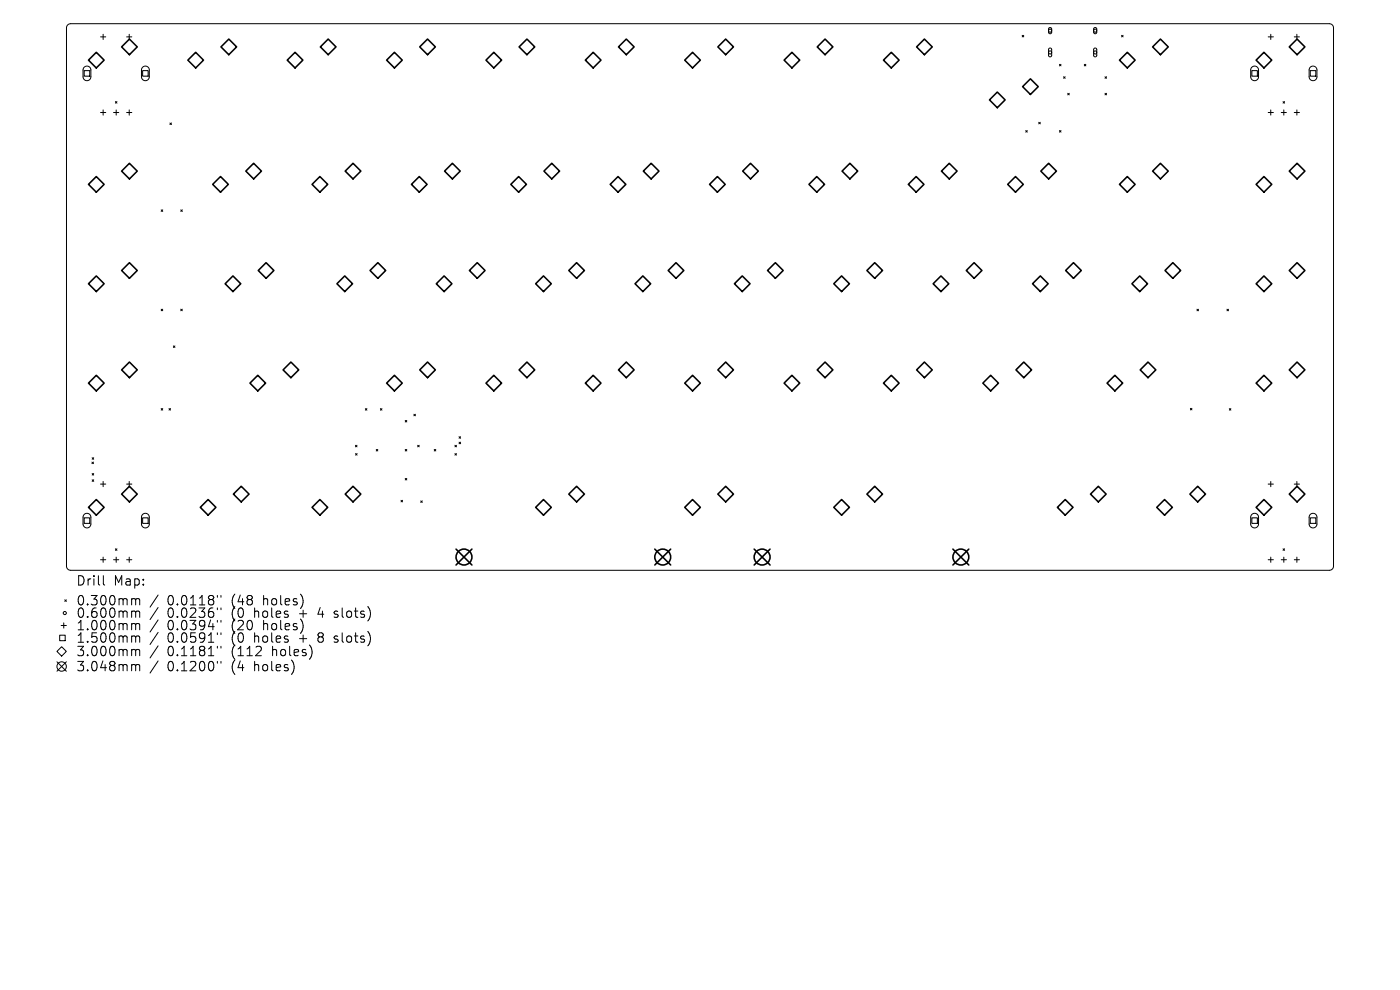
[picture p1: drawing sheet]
<svg xmlns="http://www.w3.org/2000/svg" width="297mm" height="210mm" viewBox="0 0 297 210" stroke-linecap="round" stroke-linejoin="round" font-family="sans-serif">
<defs><g id="words">
<g font-size="2.8">
<text x="16.1" y="124.5">Drill</text>
<text x="24.1" y="124.5">Map:</text>
<text x="16.1" y="128.7">0.300mm</text>
<text x="16.1" y="131.3">0.600mm</text>
<text x="35.5" y="128.7">0.0118&quot;</text>
<text x="35.5" y="131.3">0.0236&quot;</text>
<text x="49.2" y="128.7">(48</text>
<text x="49.2" y="131.3">(0</text>
<text x="54.2" y="131.3">holes</text>
<text x="56.1" y="128.7">holes)</text>
<text x="63.9" y="131.3">+</text>
<text x="68.1" y="131.3">4</text>
<text x="71.8" y="131.3">slots)</text>
<text x="16.1" y="134">1.000mm</text>
<text x="16.1" y="136.6">1.500mm</text>
<text x="35.5" y="134">0.0394&quot;</text>
<text x="35.5" y="136.6">0.0591&quot;</text>
<text x="49.2" y="134">(20</text>
<text x="49.2" y="136.6">(0</text>
<text x="54.2" y="136.6">holes</text>
<text x="56.1" y="134">holes)</text>
<text x="63.9" y="136.6">+</text>
<text x="68.1" y="136.6">8</text>
<text x="71.8" y="136.6">slots)</text>
<text x="16.1" y="139.5">3.000mm</text>
<text x="16.1" y="142.7">3.048mm</text>
<text x="35.5" y="139.5">0.1181&quot;</text>
<text x="35.5" y="142.7">0.1200&quot;</text>
<text x="49.2" y="139.5">(112</text>
<text x="49.2" y="142.7">(4</text>
<text x="54.2" y="142.7">holes)</text>
<text x="58" y="139.5">holes)</text>
</g>
</g></defs>
<g fill="none" stroke="#000" stroke-width=".21">
<path d="M14.4 5.3l.6-.3h267a.88 .88 0 0 1 .9 .9v114.2a.88 .88 0 0 1-.9 .9h-267a.88 .88 0 0 1-.9-.9v-114.2zM17.9 15h1.1v1.2h-1.1zM17.9 14.3a.83 .83 0 0 1 .9-.2 .83 .83 0 0 1 .5 .7v1.5a.83 .83 0 0 1-.9 .8 .83 .83 0 0 1-.8-.8v-1.5zM21.3 7.8h1.1M21.9 7.3v1.1M26.9 7.8h1.1M27.4 7.3v1.1M30.3 15h1.1v1.2h-1.1zM30.3 14.3a.83 .83 0 0 1 .9-.2 .83 .83 0 0 1 .5 .7v1.5a.83 .83 0 0 1-.9 .8 .83 .83 0 0 1-.8-.8v-1.5zM216.9 7.5l.3 .3M217.2 7.5l-.3 .3M222.5 5.9l.4-.1 .2 .3v.8l-.2 .3-.4-.3z"/>
<path d="M222.5 10.3l.4-.1 .2 .3v1.3l-.3 .3-.4-.3zM224.8 13.6l.3 .4M225.1 13.6l-.3 .4M225.6 16.3l.4 .3M226 16.3l-.4 .3M226.5 19.8l.3 .3M226.8 19.8l-.3 .3M230 13.6l.4 .4M230.4 13.6l-.4 .4M232.1 5.9l.3-.1 .3 .3v.8l-.3 .3-.4-.3zM232.1 10.3l.4-.1 .2 .3v1.3l-.3 .3-.4-.3zM234.4 16.3l.4 .3"/>
<path d="M234.4 19.8l.4 .3M234.8 16.3l-.4 .3M234.8 19.8l-.4 .3M237.9 7.5l.4 .3M238.3 7.5l-.4 .3M265.6 15h1.1v1.2h-1.1zM265.6 14.3a.83 .83 0 0 1 .9-.2 .83 .83 0 0 1 .5 .7v1.5a.83 .83 0 0 1-.8 .8 .83 .83 0 0 1-.9-.8v-1.5zM269 7.8h1.1M269.6 7.3v1.1M274.6 7.8h1.1M275.1 7.3v1.1M278 15h1.1v1.2h-1.1z"/>
<path d="M278 14.3a.83 .83 0 0 1 .9-.2 .83 .83 0 0 1 .5 .7v1.5a.83 .83 0 0 1-.8 .8 .83 .83 0 0 1-.9-.8v-1.5zM21.3 23.9h1.1M21.9 23.3v1.1M24.1 23.9h1.1M24.5 21.6l.3 .3M24.6 23.3v1.1M24.8 21.6l-.3 .3M26.9 23.9h1.1M27.4 23.3v1.1M36 26.1l.4 .3M36.4 26.1l-.4 .3M217.6 27.7l.3 .3"/>
<path d="M217.9 27.7l-.3 .3M220.4 25.9l.3 .4M220.7 25.9l-.3 .4M224.8 27.7l.3 .3M225.1 27.7l-.3 .3M269 23.9h1.1M269.6 23.3v1.1M271.8 23.9h1.1M272.2 21.6l.3 .3M272.4 23.3v1.1M272.5 21.6l-.3 .3M274.6 23.9h1.1"/>
<path d="M275.1 23.3v1.1M34.2 44.5l.3 .3M34.5 44.5l-.3 .3M38.3 44.5l.4 .3M38.7 44.5l-.4 .3M34.2 65.6l.3 .3M34.5 65.6l-.3 .3M36.8 73.4l.3 .3M37.1 73.4l-.3 .3M38.3 65.6l.4 .3M38.7 65.6l-.4 .3M253.9 65.6l.4 .3"/>
<path d="M254.3 65.6l-.4 .3M260.3 65.6l.3 .3M260.6 65.6l-.3 .3M19.5 98l.3 .4M19.6 97.1l.3 .3M19.8 98l-.3 .4M19.9 97.1l-.3 .3M34.2 86.7l.3 .3M34.5 86.7l-.3 .3M35.9 86.7l.3 .3M36.2 86.7l-.3 .3M75.4 94.5l.3 .3"/>
<path d="M75.4 96.2l.4 .3M75.7 94.5l-.3 .3M75.8 96.2l-.4 .3M77.5 86.7l.3 .3M77.8 86.7l-.3 .3M79.8 95.3l.4 .4M80.2 95.3l-.4 .4M80.7 86.7l.3 .3M81 86.7l-.3 .3M86 89.2l.3 .3M86 95.3l.3 .4M86.3 89.2l-.3 .3"/>
<path d="M86.3 95.3l-.3 .4M87.8 87.9l.3 .3M88.1 87.9l-.3 .3M88.6 94.5l.3 .3M88.9 94.5l-.3 .3M92.1 95.3l.3 .4M92.4 95.3l-.3 .4M96.5 94.5l.3 .3M96.5 96.2l.3 .3M96.8 94.5l-.3 .3M96.8 96.2l-.3 .3M97.4 92.6l.3 .4"/>
<path d="M97.4 93.8l.3 .3M97.7 92.6l-.3 .4M97.7 93.8l-.3 .3M252.5 86.6l.4 .4M252.9 86.6l-.4 .4M260.8 86.7l.3 .3M261.1 86.7l-.3 .3M17.9 109.8h1.1v1.2h-1.1zM17.9 109.1a.83 .83 0 0 1 .9-.2 .83 .83 0 0 1 .5 .8v1.5a.83 .83 0 0 1-.9 .8 .83 .83 0 0 1-.8-.8v-1.6zM19.6 100.4l.3 .4M19.6 101.8l.3 .3M19.9 100.4l-.3 .4"/>
<path d="M19.9 101.8l-.3 .3M21.3 102.7h1.1M21.3 118.7h1.1M21.9 102.1v1.1M21.9 118.2v1.1M24.1 118.7h1.1M24.5 116.4l.3 .4M24.6 118.2v1.1M24.8 116.4l-.3 .4M26.9 102.7h1.1M26.9 118.7h1.1M27.4 102.1v1.1"/>
<path d="M27.4 118.2v1.1M30.3 109.8h1.1v1.2h-1.1zM30.3 109.1a.83 .83 0 0 1 .9-.2 .83 .83 0 0 1 .5 .8v1.5a.83 .83 0 0 1-.9 .8 .83 .83 0 0 1-.8-.8v-1.6zM85.1 106.1l.3 .4M85.4 106.1l-.3 .4M86 101.5l.3 .3M86.3 101.5l-.3 .3M89.3 106.3l.3 .3M89.6 106.3l-.3 .3M265.6 109.8h1.1v1.2h-1.1zM265.6 109.1a.83 .83 0 0 1 .9-.2 .83 .83 0 0 1 .5 .8v1.5a.83 .83 0 0 1-.8 .8 .83 .83 0 0 1-.9-.8v-1.6zM269 102.7h1.1"/>
<path d="M269 118.7h1.1M269.6 102.1v1.1M269.6 118.2v1.1M271.8 118.7h1.1M272.2 116.4l.3 .4M272.4 118.2v1.1M272.5 116.4l-.3 .4M274.6 102.7h1.1M274.6 118.7h1.1M275.1 102.1v1.1M275.1 118.2v1.1M278 109.8h1.1v1.2h-1.1z"/>
<path d="M278 109.1a.83 .83 0 0 1 .9-.2 .83 .83 0 0 1 .5 .8v1.5a.83 .83 0 0 1-.8 .8 .83 .83 0 0 1-.9-.8v-1.6zM12.1 138.2l1-1 1 1-1 1zM12.7 134.7h1.1v1.2h-1.1zM13 132.7h1.1M13.5 132.1v1.1M13.7 127.2l.4 .4M14.1 127.2l-.4 .4M21.9 122.1v1.7l.3 .3M28.2 127l.5 .1 .1 .2M28.2 129.6h.3l.3 .3M28.2 132.3h.3l.3 .3M28.2 134.9h.3l.3 .3"/>
<path d="M28.2 137.8h.3l.3 .3M28.8 127.3l.3-.3 .4 .1 .1 1.2M28.8 127.3v1M28.8 129.9v1.1M28.8 132.6v1M28.8 135.2v1M28.8 138.1v1M28.8 129.9l.3-.3 .4 .1 .1 1.3M28.8 132.6l.3-.3 .4 .1 .1 1.2M28.8 135.2l.3-.3 .4 .1 .1 1.2M28.8 138.1l.3-.3 .4 .1 .1 1.2M33.5 126.2l-1.7 2.6"/>
<path d="M33.5 128.9l-1.7 2.5M33.5 131.5l-1.7 2.6M33.5 134.1l-1.7 2.6M33.5 137l-1.7 2.6M46.1 126.3v.4M46.1 129v.3M46.1 131.6v.4M46.1 134.2v.4M46.1 137.1v.4M46.9 126.3v.4M46.9 129v.3M46.9 131.6v.4"/>
<path d="M46.9 134.2v.4M46.9 137.1v.4M70.9 130.9l.2 .1M70.9 136.1l.2 .1M71 129.7v.5M71 135v.5M12.1 140.4l2 2M14.1 140.4l-2 2M28.2 141l.5 .1 .1 .2M28.8 141.3v1M28.8 141.3l.3-.3 .4 .1 .1 1.2M33.5 140.2l-1.7 2.6"/>
<path d="M46.1 140.3v.4M46.9 140.3v.4"/>
<circle cx="222.8" cy="6.5" r=".33"/>
<circle cx="222.8" cy="11.1" r=".33"/>
<circle cx="232.3" cy="11.1" r=".33"/>
<circle cx="232.3" cy="6.5" r=".33"/>
<circle cx="13.7" cy="130" r=".33"/>
<circle cx="13.1" cy="141.4" r="1"/>
</g>
<g fill="none" stroke="#000" stroke-width=".33">
<path d="M20.4 11.1l1.7 1.7-1.7 1.6-1.6-1.6zM25.8 9.9l1.7-1.6 1.6 1.6-1.6 1.7zM41.5 11.1l1.7 1.7-1.7 1.6-1.6-1.6zM46.9 9.9l1.6-1.6 1.7 1.6-1.7 1.7zM62.6 11.1l1.7 1.7-1.7 1.6-1.7-1.6zM68 9.9l1.6-1.6 1.7 1.6-1.7 1.7zM83.7 11.1l1.6 1.7-1.6 1.6-1.7-1.6zM89 9.9l1.7-1.6 1.7 1.6-1.7 1.7zM104.8 11.1l1.6 1.7-1.6 1.6-1.7-1.6zM110.1 9.9l1.7-1.6 1.6 1.6-1.6 1.7zM125.8 11.1l1.7 1.7-1.7 1.6-1.6-1.6zM131.2 9.9l1.7-1.6 1.6 1.6-1.6 1.7z"/>
<path d="M146.9 11.1l1.7 1.7-1.7 1.6-1.6-1.6zM152.3 9.9l1.6-1.6 1.7 1.6-1.7 1.7zM168 11.1l1.7 1.7-1.7 1.6-1.7-1.6zM173.4 9.9l1.6-1.6 1.7 1.6-1.7 1.7zM189.1 11.1l1.6 1.7-1.6 1.6-1.7-1.6zM194.5 9.9l1.6-1.6 1.7 1.6-1.7 1.7zM218.6 16.7l1.7 1.7-1.7 1.6-1.7-1.6zM237.5 12.8l1.7-1.7 1.6 1.7-1.6 1.6zM244.5 9.9l1.7-1.6 1.6 1.6-1.6 1.7zM266.5 12.8l1.6-1.7 1.7 1.7-1.7 1.6zM275.2 8.3l1.6 1.6-1.6 1.7-1.7-1.7zM18.8 39.1l1.6-1.7 1.7 1.7-1.7 1.7z"/>
<path d="M25.8 36.3l1.7-1.7 1.6 1.7-1.6 1.7zM45.1 39.1l1.7-1.7 1.6 1.7-1.6 1.7zM52.1 36.3l1.7-1.7 1.7 1.7-1.7 1.7zM66.2 39.1l1.7-1.7 1.6 1.7-1.6 1.7zM73.2 36.3l1.7-1.7 1.7 1.7-1.7 1.7zM87.3 39.1l1.6-1.7 1.7 1.7-1.7 1.7zM94.3 36.3l1.7-1.7 1.6 1.7-1.6 1.7zM108.4 39.1l1.6-1.7 1.7 1.7-1.7 1.7zM115.4 36.3l1.7-1.7 1.6 1.7-1.6 1.7zM129.4 39.1l1.7-1.7 1.7 1.7-1.7 1.7zM136.5 36.3l1.6-1.7 1.7 1.7-1.7 1.7zM150.5 39.1l1.7-1.7 1.7 1.7-1.7 1.7z"/>
<path d="M157.6 36.3l1.6-1.7 1.7 1.7-1.7 1.7zM171.6 39.1l1.7-1.7 1.6 1.7-1.6 1.7zM178.6 36.3l1.7-1.7 1.7 1.7-1.7 1.7zM192.7 39.1l1.7-1.7 1.6 1.7-1.6 1.7zM199.7 36.3l1.7-1.7 1.6 1.7-1.6 1.7zM209.9 21.2l1.7-1.7 1.6 1.7-1.6 1.7zM213.8 39.1l1.6-1.7 1.7 1.7-1.7 1.7zM220.8 36.3l1.7-1.7 1.6 1.7-1.6 1.7zM237.5 39.1l1.7-1.7 1.6 1.7-1.6 1.7zM244.5 36.3l1.7-1.7 1.6 1.7-1.6 1.7zM266.5 39.1l1.6-1.7 1.7 1.7-1.7 1.7zM275.2 34.6l1.6 1.7-1.6 1.7-1.7-1.7z"/>
<path d="M20.4 58.5l1.7 1.7-1.7 1.7-1.6-1.7zM25.8 57.4l1.7-1.7 1.6 1.7-1.6 1.6zM56.4 55.7l1.7 1.7-1.7 1.6-1.6-1.6zM73.1 58.5l1.7 1.7-1.7 1.7-1.6-1.7zM78.5 57.4l1.7-1.7 1.6 1.7-1.6 1.6zM101.2 55.7l1.7 1.7-1.7 1.6-1.6-1.6zM115.3 58.5l1.7 1.7-1.7 1.7-1.7-1.7zM122.3 55.7l1.7 1.7-1.7 1.6-1.6-1.6zM136.4 58.5l1.6 1.7-1.6 1.7-1.7-1.7zM143.4 55.7l1.7 1.7-1.7 1.6-1.7-1.6zM157.5 58.5l1.6 1.7-1.6 1.7-1.7-1.7zM162.8 57.4l1.7-1.7 1.6 1.7-1.6 1.6z"/>
<path d="M178.5 58.5l1.7 1.7-1.7 1.7-1.6-1.7zM185.6 55.7l1.6 1.7-1.6 1.6-1.7-1.6zM205 57.4l1.7-1.7 1.6 1.7-1.6 1.6zM220.7 58.5l1.7 1.7-1.7 1.7-1.7-1.7zM226.1 57.4l1.6-1.7 1.7 1.7-1.7 1.6zM247.2 57.4l1.6-1.7 1.7 1.7-1.7 1.6zM275.2 55.7l1.6 1.7-1.6 1.6-1.7-1.6zM27.5 76.8l1.6 1.7-1.6 1.6-1.7-1.6zM47.8 60.2l1.6-1.7 1.7 1.7-1.7 1.7zM61.7 76.8l1.7 1.7-1.7 1.6-1.6-1.6zM83.7 79.6l1.6 1.7-1.6 1.6-1.7-1.6zM89 78.5l1.7-1.7 1.7 1.7-1.7 1.6z"/>
<path d="M92.6 60.2l1.6-1.7 1.7 1.7-1.7 1.7zM111.8 76.8l1.6 1.7-1.6 1.6-1.7-1.6zM131.2 78.5l1.7-1.7 1.6 1.7-1.6 1.6zM153.9 76.8l1.7 1.7-1.7 1.6-1.6-1.6zM175 76.8l1.7 1.7-1.7 1.6-1.6-1.6zM196.1 76.8l1.7 1.7-1.7 1.6-1.6-1.6zM198 60.2l1.6-1.7 1.7 1.7-1.7 1.7zM217.2 76.8l1.7 1.7-1.7 1.6-1.7-1.6zM240.1 60.2l1.7-1.7 1.6 1.7-1.6 1.7zM243.5 76.8l1.7 1.7-1.7 1.6-1.6-1.6zM266.5 60.2l1.6-1.7 1.7 1.7-1.7 1.7zM275.2 76.8l1.6 1.7-1.6 1.6-1.7-1.6z"/>
<path d="M18.8 81.3l1.6-1.7 1.7 1.7-1.7 1.6zM53 81.3l1.7-1.7 1.6 1.7-1.6 1.6zM103.1 81.3l1.7-1.7 1.6 1.7-1.6 1.6zM124.2 81.3l1.6-1.7 1.7 1.7-1.7 1.6zM145.3 81.3l1.6-1.7 1.7 1.7-1.7 1.6zM166.3 81.3l1.7-1.7 1.7 1.7-1.7 1.6zM187.4 81.3l1.7-1.7 1.6 1.7-1.6 1.6zM208.5 81.3l1.7-1.7 1.6 1.7-1.6 1.6zM234.9 81.3l1.6-1.7 1.7 1.7-1.7 1.6zM266.5 81.3l1.6-1.7 1.7 1.7-1.7 1.6zM18.8 107.6l1.6-1.6 1.7 1.6-1.7 1.7zM27.5 103.2l1.6 1.6-1.6 1.7-1.7-1.7z"/>
<path d="M42.5 107.6l1.6-1.6 1.7 1.6-1.7 1.7zM51.2 103.2l1.6 1.6-1.6 1.7-1.7-1.7zM66.2 107.6l1.7-1.6 1.6 1.6-1.6 1.7zM73.2 104.8l1.7-1.6 1.7 1.6-1.7 1.7zM113.6 107.6l1.7-1.6 1.7 1.6-1.7 1.7zM122.3 103.2l1.7 1.6-1.7 1.7-1.6-1.7zM145.3 107.6l1.6-1.6 1.7 1.6-1.7 1.7zM153.9 103.2l1.7 1.6-1.7 1.7-1.6-1.7zM176.9 107.6l1.6-1.6 1.7 1.6-1.7 1.7zM185.6 103.2l1.6 1.6-1.6 1.7-1.7-1.7zM224.3 107.6l1.7-1.6 1.6 1.6-1.6 1.7zM233 103.2l1.7 1.6-1.7 1.7-1.7-1.7z"/>
<path d="M245.4 107.6l1.7-1.6 1.6 1.6-1.6 1.7zM254.1 103.2l1.6 1.6-1.6 1.7-1.7-1.7zM266.5 107.6l1.6-1.6 1.7 1.6-1.7 1.7zM275.2 103.2l1.6 1.6-1.6 1.7-1.7-1.7z"/>
</g>
<g fill="none" stroke="#000" stroke-width=".34">
<path d="M96.7 116.5l3.4 3.4M100.1 116.5l-3.4 3.4M138.9 116.5l3.4 3.4M142.3 116.5l-3.4 3.4M160 116.5l3.4 3.4M163.4 116.5l-3.4 3.4M202.2 116.5l3.3 3.4M205.5 116.5l-3.3 3.4"/>
<circle cx="98.4" cy="118.2" r="1.69"/>
<circle cx="140.6" cy="118.2" r="1.69"/>
<circle cx="161.7" cy="118.2" r="1.69"/>
<circle cx="203.8" cy="118.2" r="1.69"/>
</g>
<use href="#words"/>
</svg>
